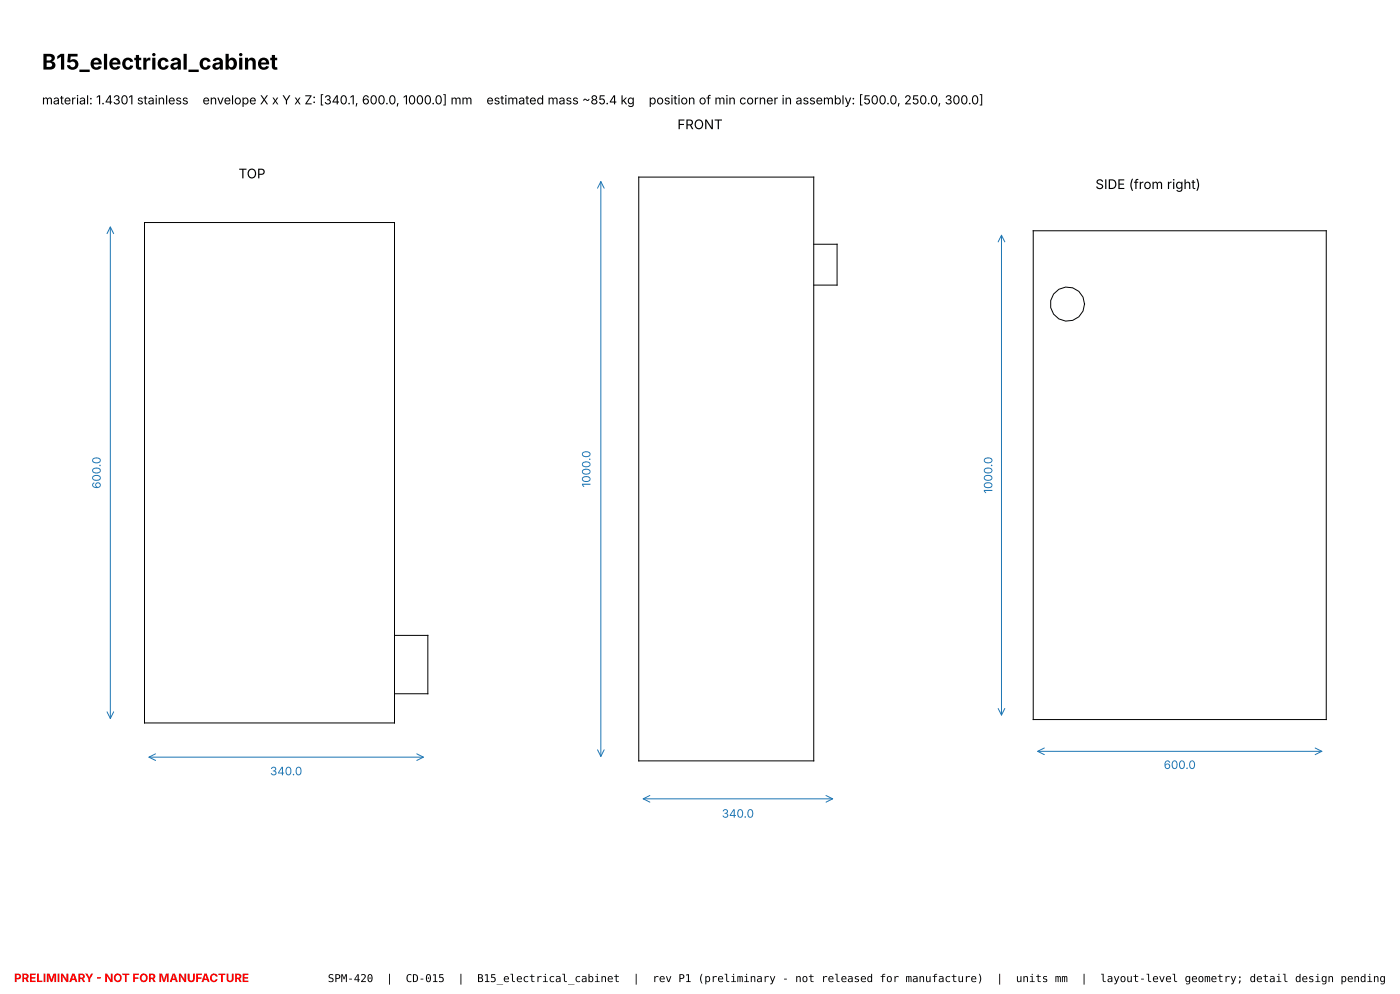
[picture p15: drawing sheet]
<svg xmlns="http://www.w3.org/2000/svg" width="297mm" height="211mm" viewBox="0 0 297 211" stroke-linecap="round" stroke-linejoin="round" font-family="sans-serif">
<defs><g id="words">
<text font-size="4.6" x="8.9" y="14.8">B15_electrical_cabinet</text>
<g font-size="2.8">
<text x="143.8" y="27.4">FRONT</text>
<text x="50.6" y="37.8">TOP</text>
<text x="232.5" y="40.1">SIDE (from right)</text>
</g>
<g font-size="2.6">
<text x="8.9" y="22.1">material: 1.4301 stainless</text>
<text x="43" y="22.1">envelope X x Y x Z: [340.1, 600.0, 1000.0] mm</text>
<text x="103.3" y="22.1">estimated mass ~85.4 kg</text>
<text x="137.7" y="22.1">position of min corner in assembly: [500.0, 250.0, 300.0]</text>
</g>
<g font-size="2.5" fill="#1f77b4">
<text x="21.4" y="103.7" transform="rotate(-90 21.4 103.7)">600.0</text>
<text x="125.3" y="103.4" transform="rotate(-90 125.3 103.4)">1000.0</text>
<text x="210.6" y="104.7" transform="rotate(-90 210.6 104.7)">1000.0</text>
<text x="57.3" y="164.4">340.0</text>
<text x="247" y="163.1">600.0</text>
<text x="153.2" y="173.4">340.0</text>
</g>
<text font-size="2.5" fill="#f00" x="3" y="208.3">PRELIMINARY - NOT FOR MANUFACTURE</text>
<g font-size="2.3">
<text x="69.6" y="208.3">SPM-420</text>
<text x="82" y="208.3">|</text>
<text x="86.1" y="208.3">CD-015</text>
<text x="97.1" y="208.3">|</text>
<text x="101.3" y="208.3">B15_electrical_cabinet</text>
<text x="134.4" y="208.3">|</text>
<text x="138.5" y="208.3">rev P1 (preliminary - not released for manufacture)</text>
<text x="211.5" y="208.3">|</text>
<text x="215.6" y="208.3">units mm</text>
<text x="229.4" y="208.3">|</text>
<text x="233.6" y="208.3">layout-level geometry; detail design pending</text>
</g>
</g></defs>
<g fill="none" stroke="#000" stroke-width=".21">
<path d="M135.6 37.6h37.1v123.8h-37.1zM30.7 47.2h53v106.1h-53zM172.7 51.8h5v8.7h-5M219.3 48.9h62.2v103.7h-62.2zM83.7 134.8h7.1v12.3h-7.1"/>
<circle cx="226.6" cy="64.5" r="3.6"/>
</g>
<g fill="none" stroke="#1f77b4" stroke-width=".21">
<path d="M126.8 39.9l.7-1.4 .7 1.4M127.5 38.5v121.9M22.7 49.5l.7-1.4 .7 1.4M23.4 48.1v104.3M211.9 51.3l.7-1.4 .7 1.4M212.6 49.9v101.8M22.7 151l.7 1.4 .7-1.4M33 159.9l-1.4 .7 1.4 .7M88.5 159.9l1.4 .7-1.4 .7M126.8 159l.7 1.4 .7-1.4M211.9 150.3l.7 1.4 .7-1.4M220.3 159.4h60.3"/>
<path d="M221.7 158.6l-1.4 .8 1.4 .7M279.2 158.6l1.4 .8-1.4 .7M31.6 160.6h58.3M136.5 169.4h40.2M137.9 168.7l-1.4 .7 1.4 .7M175.3 168.7l1.4 .7-1.4 .7"/>
</g>
<use href="#words"/>
</svg>
